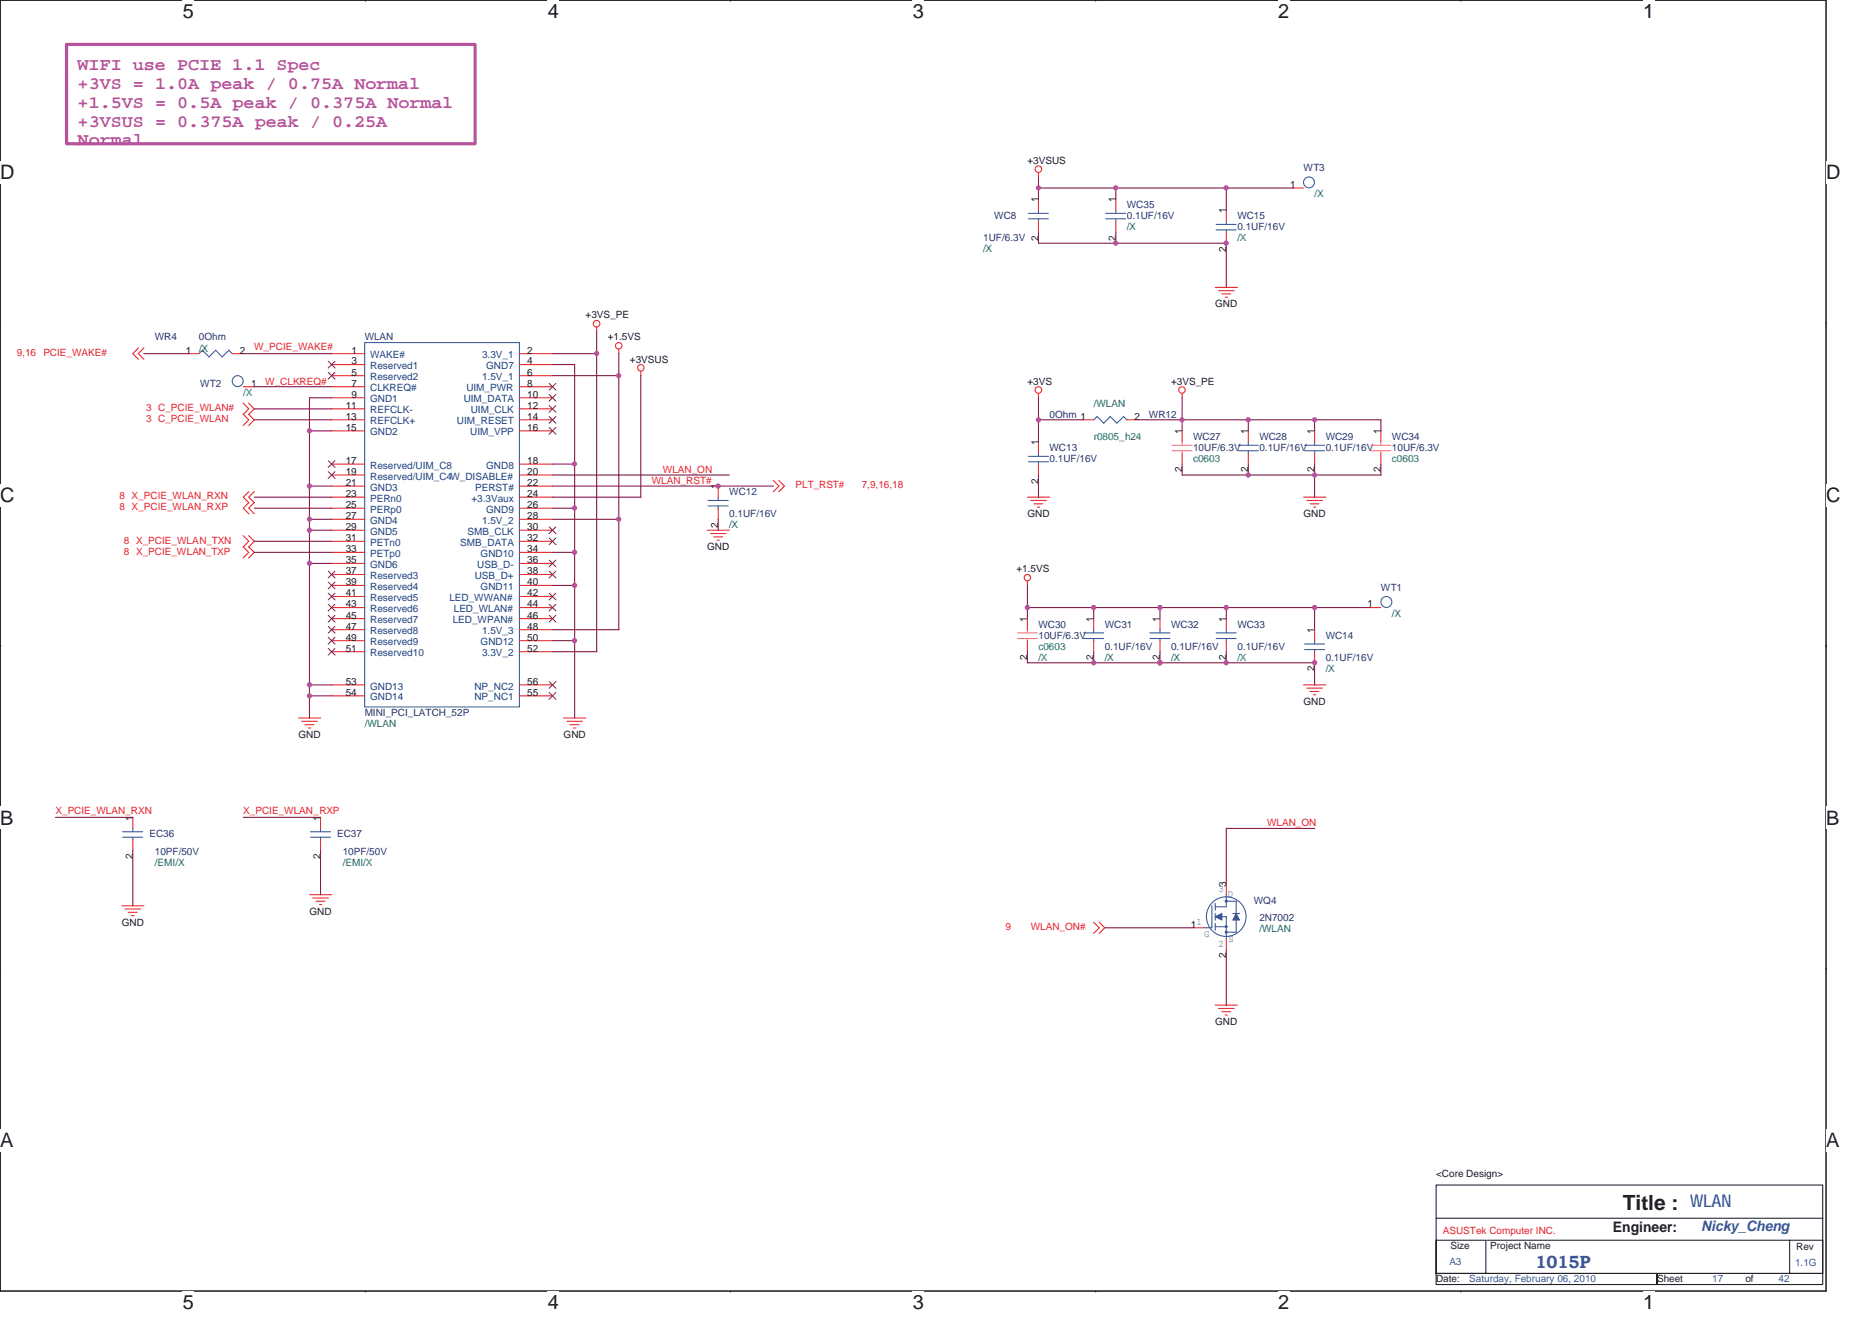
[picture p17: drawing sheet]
<svg xmlns="http://www.w3.org/2000/svg" width="297mm" height="210mm" viewBox="0 0 297 210" stroke-linecap="round" stroke-linejoin="round" font-family="sans-serif">
<defs><g id="words">
<text font-size="3.3" fill="#231f20" x="257.5" y="192.1">Title :</text>
<g font-size="3.2" fill="#231f20">
<text x="29" y="2.9">5</text>
<text x="86.9" y="2.9">4</text>
<text x="144.9" y="2.9">3</text>
<text x="202.8" y="2.9">2</text>
<text x="260.7" y="2.9">1</text>
<text x="0" y="28.4">D</text>
<text x="289.7" y="28.4">D</text>
<text x="0" y="79.6">C</text>
<text x="289.7" y="79.6">C</text>
<text x="0" y="130.9">B</text>
<text x="289.7" y="130.9">B</text>
<text x="0" y="182.1">A</text>
<text x="289.7" y="182.1">A</text>
<text x="29" y="207.7">5</text>
<text x="86.9" y="207.7">4</text>
<text x="144.9" y="207.7">3</text>
<text x="202.8" y="207.7">2</text>
<text x="260.7" y="207.7">1</text>
</g>
<g font-size="2.8" fill="#b8529f">
<text x="12.3" y="11.1">WIFI use PCIE 1.1 Spec</text>
<text x="12.3" y="17.1">+1.5VS = 0.5A peak / 0.375A Normal</text>
<text x="12.3" y="14.1">+3VS = 1.0A peak / 0.75A Normal</text>
<text x="12.3" y="23.1">Normal</text>
<text x="12.3" y="20.1">+3VSUS = 0.375A peak / 0.25A</text>
</g>
<g font-size="2.8" fill="#3a53a4">
<text x="268.2" y="191.6">WLAN</text>
<text x="243.6" y="201.2">1015P</text>
</g>
<text font-size="2.3" fill="#231f20" x="255.9" y="195.5">Engineer:</text>
<text font-size="2.3" fill="#3a53a4" x="269.9" y="195.4">Nicky_Cheng</text>
<g font-size="1.6" fill="#231f20">
<text x="163" y="26">+3VSUS</text>
<text x="204.7" y="29.8">1</text>
<text x="164.8" y="32.1" transform="rotate(-90 164.8 32.1)">1</text>
<text x="177" y="32.1" transform="rotate(-90 177 32.1)">1</text>
<text x="194.6" y="33.9" transform="rotate(-90 194.6 33.9)">1</text>
<text x="164.8" y="38.2" transform="rotate(-90 164.8 38.2)">2</text>
<text x="177" y="38.2" transform="rotate(-90 177 38.2)">2</text>
<text x="194.6" y="39.9" transform="rotate(-90 194.6 39.9)">2</text>
<text x="92.9" y="50.5">+3VS_PE</text>
<text x="192.8" y="48.8">GND</text>
<text x="29.5" y="56.1">1</text>
<text x="38.1" y="56.1">2</text>
<text x="55.7" y="56.1">1</text>
<text x="55.7" y="57.8">3</text>
<text x="55.7" y="59.6">5</text>
<text x="83.6" y="56.1">2</text>
<text x="83.6" y="57.8">4</text>
<text x="83.6" y="59.6">6</text>
<text x="96.4" y="54">+1.5VS</text>
<text x="99.9" y="57.5">+3VSUS</text>
<text x="39.8" y="61.4">1</text>
<text x="54.9" y="64.9">11</text>
<text x="55.7" y="61.4">7</text>
<text x="55.7" y="63.1">9</text>
<text x="83.6" y="61.4">8</text>
<text x="83.6" y="63.1">10</text>
<text x="83.6" y="64.9">12</text>
<text x="163" y="61">+3VS</text>
<text x="185.8" y="61">+3VS_PE</text>
<text x="54.9" y="66.6">13</text>
<text x="54.9" y="68.4">15</text>
<text x="83.6" y="66.6">14</text>
<text x="83.6" y="68.4">16</text>
<text x="164.8" y="70.7" transform="rotate(-90 164.8 70.7)">1</text>
<text x="180" y="66.6">2</text>
<text x="187.6" y="68.9" transform="rotate(-90 187.6 68.9)">1</text>
<text x="198.1" y="68.9" transform="rotate(-90 198.1 68.9)">1</text>
<text x="208.6" y="68.9" transform="rotate(-90 208.6 68.9)">1</text>
<text x="219.1" y="68.9" transform="rotate(-90 219.1 68.9)">1</text>
<text x="54.9" y="73.6">17</text>
<text x="54.9" y="75.4">19</text>
<text x="54.9" y="77.1">21</text>
<text x="83.6" y="73.6">18</text>
<text x="83.6" y="75.4">20</text>
<text x="83.6" y="77.1">22</text>
<text x="113.9" y="77.7" transform="rotate(-90 113.9 77.7)">1</text>
<text x="164.8" y="76.7" transform="rotate(-90 164.8 76.7)">2</text>
<text x="187.6" y="75" transform="rotate(-90 187.6 75)">2</text>
<text x="198.1" y="75" transform="rotate(-90 198.1 75)">2</text>
<text x="208.6" y="75" transform="rotate(-90 208.6 75)">2</text>
<text x="219.1" y="75" transform="rotate(-90 219.1 75)">2</text>
<text x="54.9" y="78.9">23</text>
<text x="54.9" y="80.6">25</text>
<text x="54.9" y="82.4">27</text>
<text x="83.6" y="78.9">24</text>
<text x="83.6" y="80.6">26</text>
<text x="83.6" y="82.4">28</text>
<text x="113.9" y="83.8" transform="rotate(-90 113.9 83.8)">2</text>
<text x="163" y="82.1">GND</text>
<text x="206.8" y="82.1">GND</text>
<text x="54.9" y="84.1">29</text>
<text x="54.9" y="85.9">31</text>
<text x="54.9" y="87.6">33</text>
<text x="54.9" y="89.4">35</text>
<text x="83.6" y="84.1">30</text>
<text x="83.6" y="85.9">32</text>
<text x="83.6" y="87.6">34</text>
<text x="83.6" y="89.4">36</text>
<text x="112.2" y="87.3">GND</text>
<text x="54.9" y="91.2">37</text>
<text x="54.9" y="92.9">39</text>
<text x="54.9" y="94.7">41</text>
<text x="83.6" y="91.2">38</text>
<text x="83.6" y="92.9">40</text>
<text x="83.6" y="94.7">42</text>
<text x="161.3" y="90.8">+1.5VS</text>
<text x="54.9" y="96.4">43</text>
<text x="54.9" y="98.2">45</text>
<text x="54.9" y="99.9">47</text>
<text x="54.9" y="101.7">49</text>
<text x="83.6" y="96.4">44</text>
<text x="83.6" y="98.2">46</text>
<text x="83.6" y="99.9">48</text>
<text x="83.6" y="101.7">50</text>
<text x="163" y="98.7" transform="rotate(-90 163 98.7)">1</text>
<text x="173.5" y="98.7" transform="rotate(-90 173.5 98.7)">1</text>
<text x="184" y="98.7" transform="rotate(-90 184 98.7)">1</text>
<text x="194.6" y="98.7" transform="rotate(-90 194.6 98.7)">1</text>
<text x="208.6" y="100.5" transform="rotate(-90 208.6 100.5)">1</text>
<text x="217" y="96.4">1</text>
<text x="54.9" y="103.4">51</text>
<text x="83.6" y="103.4">52</text>
<text x="163" y="104.8" transform="rotate(-90 163 104.8)">2</text>
<text x="173.5" y="104.8" transform="rotate(-90 173.5 104.8)">2</text>
<text x="184" y="104.8" transform="rotate(-90 184 104.8)">2</text>
<text x="194.6" y="104.8" transform="rotate(-90 194.6 104.8)">2</text>
<text x="208.6" y="106.5" transform="rotate(-90 208.6 106.5)">2</text>
<text x="54.9" y="108.7">53</text>
<text x="54.9" y="110.4">54</text>
<text x="83.6" y="108.7">56</text>
<text x="83.6" y="110.4">55</text>
<text x="206.8" y="111.9">GND</text>
<text x="47.4" y="117.1">GND</text>
<text x="89.4" y="117.1">GND</text>
<text x="21.1" y="130.3" transform="rotate(-90 21.1 130.3)">1</text>
<text x="50.8" y="130.3" transform="rotate(-90 50.8 130.3)">1</text>
<text x="21.1" y="136.3" transform="rotate(-90 21.1 136.3)">2</text>
<text x="50.8" y="136.3" transform="rotate(-90 50.8 136.3)">2</text>
<text x="194.6" y="140.8" transform="rotate(-90 194.6 140.8)">3</text>
<text x="19.3" y="146.9">GND</text>
<text x="49.1" y="145.2">GND</text>
<text x="189" y="147.2">1</text>
<text x="194.6" y="152.1" transform="rotate(-90 194.6 152.1)">2</text>
<text x="192.8" y="162.7">GND</text>
<text x="227.9" y="186.9">&lt;Core Design&gt;</text>
<text x="227.9" y="203.5">Date:</text>
<text x="230.2" y="198.3">Size</text>
<text x="236.5" y="198.3">Project Name</text>
<text x="262.9" y="203.5">Sheet</text>
<text x="276.9" y="203.5">of</text>
<text x="285" y="198.5">Rev</text>
</g>
<g font-size="1.6" fill="#2d2d72">
<text x="206.8" y="27.2">WT3</text>
<text x="157.8" y="34.8">WC8</text>
<text x="178.8" y="33">WC35</text>
<text x="178.8" y="34.8">0.1UF/16V</text>
<text x="196.3" y="34.8">WC15</text>
<text x="156" y="38.3">1UF/6.3V</text>
<text x="196.3" y="36.5">0.1UF/16V</text>
<text x="24.6" y="54">WR4</text>
<text x="31.6" y="54">0Ohm</text>
<text x="57.9" y="54">WLAN</text>
<text x="31.8" y="61.4">WT2</text>
<text x="166.5" y="66.3">0Ohm 1</text>
<text x="166.5" y="71.6">WC13</text>
<text x="182.3" y="66.3">WR12</text>
<text x="189.3" y="69.8">WC27</text>
<text x="189.3" y="71.6">10UF/6.3V</text>
<text x="199.8" y="69.8">WC28</text>
<text x="199.8" y="71.6">0.1UF/16V</text>
<text x="210.4" y="69.8">WC29</text>
<text x="210.4" y="71.6">0.1UF/16V</text>
<text x="220.9" y="69.8">WC34</text>
<text x="220.9" y="71.6">10UF/6.3V</text>
<text x="166.5" y="73.3">0.1UF/16V</text>
<text x="115.7" y="78.6">WC12</text>
<text x="115.7" y="82.1">0.1UF/16V</text>
<text x="219.1" y="93.8">WT1</text>
<text x="164.8" y="99.6">WC30</text>
<text x="164.8" y="101.4">10UF/6.3V</text>
<text x="175.3" y="99.6">WC31</text>
<text x="185.8" y="99.6">WC32</text>
<text x="196.3" y="99.6">WC33</text>
<text x="210.4" y="101.4">WC14</text>
<text x="175.3" y="103.1">0.1UF/16V</text>
<text x="185.8" y="103.1">0.1UF/16V</text>
<text x="196.3" y="103.1">0.1UF/16V</text>
<text x="210.4" y="104.9">0.1UF/16V</text>
<text x="57.9" y="113.6">MINI_PCI_LATCH_52P</text>
<text x="23.7" y="132.9">EC36</text>
<text x="24.6" y="135.7">10PF/50V</text>
<text x="53.5" y="132.9">EC37</text>
<text x="54.4" y="135.7">10PF/50V</text>
<text x="199" y="143.4">WQ4</text>
<text x="199.8" y="146.2">2N7002</text>
</g>
<g font-size="1.6" fill="#088141">
<text x="208.6" y="31.3">/X</text>
<text x="156" y="40">/X</text>
<text x="178.8" y="36.5">/X</text>
<text x="196.3" y="38.3">/X</text>
<text x="31.6" y="55.8">/X</text>
<text x="38.6" y="62.8">/X</text>
<text x="173.5" y="64.6">/WLAN</text>
<text x="173.5" y="69.8">r0805_h24</text>
<text x="189.3" y="73.3">c0603</text>
<text x="220.9" y="73.3">c0603</text>
<text x="115.7" y="83.8">/X</text>
<text x="220.9" y="97.8">/X</text>
<text x="164.8" y="103.1">c0603</text>
<text x="164.8" y="104.9">/X</text>
<text x="175.3" y="104.9">/X</text>
<text x="185.8" y="104.9">/X</text>
<text x="196.3" y="104.9">/X</text>
<text x="210.4" y="106.6">/X</text>
<text x="57.9" y="115.4">/WLAN</text>
<text x="24.6" y="137.5">/EMI/X</text>
<text x="54.4" y="137.5">/EMI/X</text>
<text x="199.8" y="148">/WLAN</text>
</g>
<g font-size="1.6" fill="#ec2426">
<text x="2.7" y="56.5">9,16</text>
<text x="6.9" y="56.5">PCIE_WAKE#</text>
<text x="40.3" y="55.6">W_PCIE_WAKE#</text>
<text x="23.2" y="65.3">3 C_PCIE_WLAN#</text>
<text x="42.1" y="61">W_CLKREQ#</text>
<text x="23.2" y="67">3 C_PCIE_WLAN</text>
<text x="103.4" y="76.8">WLAN_RST#</text>
<text x="105.2" y="75.1">WLAN_ON</text>
<text x="126.2" y="77.5">PLT_RST#</text>
<text x="136.7" y="77.5">7,9,16,18</text>
<text x="19" y="79.3">8 X_PCIE_WLAN_RXN</text>
<text x="19" y="81">8 X_PCIE_WLAN_RXP</text>
<text x="19.7" y="86.3">8 X_PCIE_WLAN_TXN</text>
<text x="19.7" y="88">8 X_PCIE_WLAN_TXP</text>
<text x="8.8" y="129.2">X_PCIE_WLAN_RXN</text>
<text x="38.6" y="129.2">X_PCIE_WLAN_RXP</text>
<text x="201.1" y="131.1">WLAN_ON</text>
<text x="159.5" y="147.6">9</text>
<text x="163.6" y="147.6">WLAN_ON#</text>
<text x="228.9" y="195.8">ASUSTek Computer INC.</text>
</g>
<g font-size="1.6" fill="#1d437e">
<text x="58.7" y="56.8">WAKE#</text>
<text x="58.7" y="58.6">Reserved1</text>
<text x="76.5" y="56.9">3.3V_1</text>
<text x="77.2" y="58.6">GND7</text>
<text x="58.7" y="60.3">Reserved2</text>
<text x="58.7" y="62.1">CLKREQ#</text>
<text x="58.7" y="63.9">GND1</text>
<text x="58.7" y="65.6">REFCLK-</text>
<text x="73.6" y="63.9">UIM_DATA</text>
<text x="74" y="62.1">UIM_PWR</text>
<text x="74.7" y="65.6">UIM_CLK</text>
<text x="76.5" y="60.3">1.5V_1</text>
<text x="58.7" y="67.3">REFCLK+</text>
<text x="58.7" y="69.1">GND2</text>
<text x="72.5" y="67.4">UIM_RESET</text>
<text x="74.6" y="69.1">UIM_VPP</text>
<text x="58.7" y="74.4">Reserved/UIM_C8</text>
<text x="58.7" y="76.1">Reserved/UIM_C4W_DISABLE#</text>
<text x="58.7" y="77.9">GND3</text>
<text x="75.4" y="77.9">PERST#</text>
<text x="77.1" y="74.4">GND8</text>
<text x="58.7" y="79.6">PERn0</text>
<text x="58.7" y="81.4">PERp0</text>
<text x="58.7" y="83.1">GND4</text>
<text x="74.8" y="79.6">+3.3Vaux</text>
<text x="76.5" y="83.1">1.5V_2</text>
<text x="77.1" y="81.4">GND9</text>
<text x="58.7" y="84.9">GND5</text>
<text x="58.7" y="86.6">PETn0</text>
<text x="58.7" y="88.4">PETp0</text>
<text x="73" y="86.6">SMB_DATA</text>
<text x="74.2" y="84.9">SMB_CLK</text>
<text x="76.3" y="88.4">GND10</text>
<text x="58.7" y="90.1">GND6</text>
<text x="58.7" y="91.9">Reserved3</text>
<text x="58.7" y="93.6">Reserved4</text>
<text x="58.7" y="95.4">Reserved5</text>
<text x="71.3" y="95.4">LED_WWAN#</text>
<text x="75.3" y="91.9">USB_D+</text>
<text x="75.7" y="90.2">USB_D-</text>
<text x="76.3" y="93.6">GND11</text>
<text x="58.7" y="97.2">Reserved6</text>
<text x="58.7" y="98.9">Reserved7</text>
<text x="58.7" y="100.7">Reserved8</text>
<text x="71.8" y="98.9">LED_WPAN#</text>
<text x="72" y="97.2">LED_WLAN#</text>
<text x="76.5" y="100.7">1.5V_3</text>
<text x="58.7" y="102.4">Reserved9</text>
<text x="58.7" y="104.2">Reserved10</text>
<text x="76.3" y="102.4">GND12</text>
<text x="76.5" y="104.2">3.3V_2</text>
<text x="58.7" y="109.4">GND13</text>
<text x="58.7" y="111.2">GND14</text>
<text x="75.3" y="109.4">NP_NC2</text>
<text x="75.3" y="111.2">NP_NC1</text>
</g>
<g font-size="1.6" fill="#3a53a4">
<text x="193.4" y="141.5">3</text>
<text x="194.8" y="142.4">D</text>
<text x="189.8" y="146.7">1</text>
<text x="191.1" y="148.7">G</text>
<text x="194.9" y="149.6">S</text>
<text x="193.4" y="150.3">2</text>
<text x="230" y="200.7">A3</text>
<text x="233.1" y="203.5">Saturday, February 06, 2010</text>
<text x="271.7" y="203.5">17</text>
<text x="282.2" y="203.5">42</text>
<text x="284.8" y="200.9">1.1G</text>
</g>
</g></defs>
<path d="M0 0h289.7v204.9h-289.7z" fill="none" stroke="#231f20" stroke-width=".17"/>
<g fill="#fff">
<path d="M29 0h1.8v3.6h-1.8z"/>
<path d="M29 204.9h1.8v3.5h-1.8z"/>
</g>
<path d="M58 0h.1M58 204.9h.1" fill="none" stroke="#231f20" stroke-width=".17"/>
<g fill="#fff">
<path d="M86.9 0h1.8v3.6h-1.8z"/>
<path d="M86.9 204.9h1.8v3.5h-1.8z"/>
</g>
<path d="M115.9 0h.1M115.9 204.9h.1" fill="none" stroke="#231f20" stroke-width=".17"/>
<g fill="#fff">
<path d="M144.9 0h1.7v3.6h-1.7z"/>
<path d="M144.9 204.9h1.7v3.5h-1.7z"/>
</g>
<path d="M173.9 0h.1M173.9 204.9h.1" fill="none" stroke="#231f20" stroke-width=".17"/>
<g fill="#fff">
<path d="M202.8 0h1.8v3.6h-1.8z"/>
<path d="M202.8 204.9h1.8v3.5h-1.8z"/>
</g>
<path d="M231.8 0h.1M231.8 204.9h.1" fill="none" stroke="#231f20" stroke-width=".17"/>
<g fill="#fff">
<path d="M260.7 0h1.8v3.6h-1.8z"/>
<path d="M260.7 204.9h1.8v3.5h-1.8z"/>
<path d="M0 25.6h2.3v3.5h-2.3z"/>
<path d="M289.7 25.6h2.3v3.5h-2.3z"/>
<path d="M0 76.8h2.3v3.5h-2.3z"/>
<path d="M289.7 76.8h2.3v3.5h-2.3z"/>
</g>
<path d="M0 51.2h.1M289.7 51.2h.1" fill="none" stroke="#231f20" stroke-width=".17"/>
<g fill="#fff">
<path d="M0 128.1h2.1v3.5h-2.1z"/>
<path d="M289.7 128.1h2.1v3.5h-2.1z"/>
</g>
<path d="M0 102.5h.1M289.7 102.5h.1" fill="none" stroke="#231f20" stroke-width=".17"/>
<path d="M0 102.5h.1" fill="none" stroke="#231f20" stroke-width=".16"/>
<path d="M289.7 102.5h.1" fill="none" stroke="#231f20" stroke-width=".16"/>
<g fill="#fff">
<path d="M0 179.3h2.2v3.5h-2.2z"/>
<path d="M289.7 179.3h2.2v3.5h-2.2z"/>
</g>
<path d="M0 153.7h.1M289.7 153.7h.1M227.9 188.1h61.3v14h-61.3zM227.9 196.8h7.9v5.3h-7.9zM227.9 193.4h61.3M235.9 196.8h48.1M284 196.8h5.2v5.3h-5.2zM227.9 202.1h35v1.8h-35zM262.9 202.1h26.3v1.8h-26.3z" fill="none" stroke="#231f20" stroke-width=".17"/>
<path d="M10.6 7h64.8v15.8h-64.8z" fill="none" stroke="#b8529f" stroke-width=".51"/>
<g fill="none" stroke="#ec2426" stroke-width=".17">
<path d="M164.8 27.4v.7M164.8 31.6v1.7M164.8 35.1v1.7M177.1 31.6v1.7M177.1 35.1v1.7M194.6 33.3v1.8M194.6 36.8v1.8M205.1 29.8h1.7M22 55.2l-.9 .9 .9 .9M22.8 55.2l-.9 .9 .9 .9M29.8 56.1h1.8M36.8 56.1h1.8"/>
<path d="M52.6 56.1h5.3M52.6 57.9h5.3M52.6 59.6h5.3M82.4 56.1h5.3M82.4 57.9h5.3M82.4 59.6h5.3M94.7 51.9v.7M98.2 55.4v.8M101.7 58.9v.7M192.8 45.6h3.6M193.4 46.1h2.4M193.9 46.6h1.4"/>
<path d="M194.4 47.2h.4M38.6 64l.9 .9-.9 .9M38.6 65.7l.9 .9-.9 .9M38.6 61.4h1.7M39.5 64l.8 .9-.8 .9M39.5 65.7l.8 .9-.8 .9M39.5 78l-.9 .9 .9 .9M39.5 79.8l-.9 .9 .9 .9M40.4 78l-.9 .9 .9 .9M40.4 79.8l-.9 .9 .9 .9M52.6 78.9h5.3M52.6 66.6h5.3"/>
<path d="M52.6 61.4h5.3M52.6 63.1h5.3M52.6 64.9h5.3M52.6 68.4h5.3M52.6 73.7h5.3M52.6 75.4h5.3M52.6 77.1h5.3M82.4 78.9h5.3M82.4 66.6h5.3M82.4 61.4h5.3M82.4 63.1h5.3M82.4 64.9h5.3"/>
<path d="M82.4 68.4h5.3M82.4 73.7h5.3M82.4 75.4h5.3M82.4 77.1h5.3M122.7 76.3l.9 .8-.9 1M123.6 76.3l.9 .8-.9 1M163 78.9h3.6M163.6 79.4h2.4M164.1 80h1.4M164.8 62.4v.8M164.8 70.1v1.8M164.8 73.7v1.7"/>
<path d="M171.8 66.6h1.7M178.8 66.6h1.7M187.6 62.4v.8M187.6 68.4v1.7M187.6 71.9v1.8M198.1 68.4v1.7M198.1 71.9v1.8M206.8 78.9h3.6M207.4 79.4h2.4M207.9 80h1.4M38.6 85l.9 .9-.9 .9M38.6 86.8l.9 .9-.9 .9"/>
<path d="M39.5 85l.8 .9-.8 .9M39.5 86.8l.8 .9-.8 .9M52.6 84.2h5.3M52.6 80.7h5.3M52.6 82.4h5.3M52.6 85.9h5.3M52.6 87.7h5.3M52.6 89.4h5.3M52.6 91.2h5.3M52.6 92.9h5.3M52.6 94.7h5.3M52.6 96.4h5.3"/>
<path d="M52.6 98.2h5.3M52.6 99.9h5.3M82.4 84.2h5.3M82.4 80.7h5.3M82.4 82.4h5.3M82.4 85.9h5.3M82.4 87.7h5.3M82.4 89.4h5.3M82.4 91.2h5.3M82.4 92.9h5.3M82.4 94.7h5.3M82.4 96.4h5.3"/>
<path d="M82.4 98.2h5.3M82.4 99.9h5.3M112.2 84.2h3.5M112.7 84.7h2.5M113.2 85.2h1.5M113.8 85.7h.3M163 92.2v.7M163 98.2v1.7M164.6 80.5h.4M173.5 98.2v1.7M184.1 98.2v1.7M208.4 80.5h.4"/>
<path d="M208.6 99.9v1.8M47.4 114h3.5M47.9 114.5h2.5M48.4 115h1.4M48.9 115.5h.4M52.6 108.7h5.3M52.6 101.7h5.3M52.6 103.4h5.3M52.6 110.4h5.3M82.4 108.7h5.3M82.4 101.7h5.3M82.4 103.4h5.3"/>
<path d="M82.4 110.4h5.3M89.4 114h3.5M90 114.5h2.4M90.4 115h1.5M91 115.5h.4M163 101.7v1.7M173.5 101.7v1.7M184.1 101.7v1.7M206.8 108.7h3.6M207.4 109.2h2.4M207.9 109.7h1.4M208.4 110.3h.4"/>
<path d="M208.6 103.4v1.8M21.1 129.7v1.8M21.1 133.2v1.8M50.9 129.7v1.8M50.9 133.2v1.8M19.3 143.8h3.5M19.9 144.3h2.4M20.3 144.8h1.5M20.9 145.3h.4M49.1 142h3.5M49.6 142.5h2.5M50.1 143h1.5"/>
<path d="M50.7 143.6h.4M173.5 146.4l.9 .9-.9 .9M174.4 146.4l.9 .9-.9 .9M192.8 159.5h3.6M193.4 160.1h2.4M193.9 160.6h1.4M194.4 161.1h.4"/>
<circle cx="164.8" cy="26.8" r=".52"/>
<circle cx="94.7" cy="51.4" r=".52"/>
<circle cx="98.2" cy="54.9" r=".52"/>
<circle cx="101.7" cy="58.4" r=".52"/>
<circle cx="164.8" cy="61.9" r=".52"/>
<circle cx="187.5" cy="61.9" r=".52"/>
<circle cx="163" cy="91.7" r=".51"/>
</g>
<g fill="none" stroke="#3a53a4" stroke-width=".17">
<path d="M163.2 33.9h3.2M163.2 34.7h3.2M164.8 33.3v.6M164.8 34.7v.4M175.4 33.9h3.2M175.4 34.7h3.2M177.1 33.3v.6M177.1 34.7v.4M193 35.6h3.1M193 36.5h3.1M194.6 35.1v.5M194.6 36.5v.4"/>
<path d="M32.1 55.6l1.1 1.1M32.1 55.6l-.5 .5M34.2 55.6l-1 1M36.3 55.6l.6 .6M36.3 55.6l-1 1.1-1.1-1.1M57.9 54.4h24.5v57.8h-24.5zM163.2 72.4h3.2M163.2 73.3h3.2M164.8 71.9v.5M164.8 73.3v.4M174.1 66.1l1.1 1.1M174.1 66.1l-.6 .5"/>
<path d="M176.2 66.1l1 1.1M176.2 66.1l-1.1 1.1M178.3 66.1l.5 .6M178.3 66.1l-1.1 1.1M196.5 70.7h3.2M196.5 71.5h3.2M198.1 70.1v.6M198.1 71.5v.4M173.5 99.9v.6M184.1 99.9v.6M172 100.5h3.1M172 101.3h3.1"/>
<path d="M173.5 101.3v.4M182.5 100.5h3.1M182.5 101.3h3.1M184.1 101.3v.4M207 102.2h3.2M207 103.1h3.2M208.6 101.7v.5M208.6 103.1v.4M19.5 132h3.1M19.5 132.9h3.1M21.1 131.5v.5M21.1 132.9v.4"/>
<path d="M49.3 132h3.1M49.3 132.9h3.1M50.9 131.5v.5M50.9 132.9v.4M192.3 143.7v3.6h-1.2M192.8 143.4v1.1M192.8 145v1M192.8 146.6v1M192.8 143.9h1.8M192.8 147.1h1.8M192.8 145.5h1.8M194.6 142v1.9"/>
<path d="M194.6 145.5v3.5M194.6 143h1.6l-.1 5h-1.5M195.6 145h1.1"/>
<circle cx="207.7" cy="28.9" r=".87"/>
<circle cx="37.7" cy="60.5" r=".87"/>
<circle cx="194.6" cy="145.5" r="3.1"/>
</g>
<g fill="none" stroke="#7f431c" stroke-width=".16">
<path d="M52.1 57.3l1.1 1.1M52.1 59.1l1.1 1.1M53.1 57.3l-1 1.1M53.1 59.1l-1 1.1M52.1 73.1l1.1 1.1M52.1 74.9l1.1 1M53.1 73.1l-1 1.1M53.1 74.9l-1 1M87.1 60.9l1.1 1M87.1 62.6l1.1 1.1M87.1 64.4l1.1 1M87.1 66.1l1.1 1.1"/>
<path d="M87.1 67.9l1.1 1M88.2 60.9l-1.1 1M88.2 62.6l-1.1 1.1M88.2 66.1l-1.1 1.1M88.2 67.9l-1.1 1M88.2 64.4l-1.1 1M52.1 90.7l1.1 1M52.1 92.4l1.1 1.1M52.1 94.1l1.1 1.1M52.1 95.9l1.1 1.1M52.1 97.7l1.1 1M52.1 99.4l1.1 1.1"/>
<path d="M53.1 90.7l-1 1M53.1 92.4l-1 1.1M53.1 94.1l-1 1.1M53.1 95.9l-1 1.1M53.1 97.7l-1 1M53.1 99.4l-1 1.1M87.1 83.6l1.1 1.1M87.1 85.4l1.1 1.1M87.1 88.9l1.1 1.1M87.1 90.7l1.1 1M87.1 94.1l1.1 1.1M87.1 95.9l1.1 1.1"/>
<path d="M87.1 97.7l1.1 1M88.2 83.6l-1.1 1.1M88.2 85.4l-1.1 1.1M88.2 88.9l-1.1 1.1M88.2 90.7l-1.1 1M88.2 94.1l-1.1 1.1M88.2 95.9l-1.1 1.1M88.2 97.7l-1.1 1M52.1 101.2l1.1 1M52.1 102.9l1.1 1.1M53.1 101.2l-1 1M53.1 102.9l-1 1.1"/>
<path d="M87.1 108.2l1.1 1.1M87.1 109.9l1.1 1.1M88.2 108.2l-1.1 1.1M88.2 109.9l-1.1 1.1"/>
</g>
<path d="M186 70.7h3.1M186 71.5h3.1M187.6 70.1v.6M187.6 71.5v.4M163 99.9v.6M161.4 100.5h3.2M161.4 101.3h3.2M163 101.3v.4" fill="none" stroke="#f37f81" stroke-width=".17"/>
<path d="M194.5 142.9h.2v.3h-.2z" fill-rule="evenodd" fill="#3a53a4"/>
<path d="M194.5 142.9h.2v.3h-.2z" fill="none" stroke="#3a53a4" stroke-width=".17"/>
<path d="M194.5 147h.2v.2h-.2z" fill-rule="evenodd" fill="#3a53a4"/>
<path d="M194.5 147h.2v.2h-.2z" fill="none" stroke="#3a53a4" stroke-width=".17"/>
<path d="M194.5 147.8h.2v.3h-.2z" fill-rule="evenodd" fill="#3a53a4"/>
<path d="M194.5 147.8h.2v.3h-.2z" fill="none" stroke="#3a53a4" stroke-width=".17"/>
<path d="M196.1 145l.6 1h-1.1z" fill="#3a53a4"/>
<path d="M196.1 145l.6 1h-1.1z" fill="none" stroke="#3a53a4" stroke-width=".17"/>
<path d="M192.8 145.5l1.1-.5v1z" fill="#3a53a4"/>
<g fill="none" stroke="#3a53a4" stroke-width=".17">
<path d="M112.3 79.4h3.2M114 78.9v.5M207 70.7h3.2M207 71.5h3.2M208.6 70.1v.6M208.6 71.5v.4M112.3 80.3h3.2M114 80.3v.4M194.6 99.9v.6M193 100.5h3.1M193 101.3h3.1M194.6 101.3v.4"/>
<path d="M192.8 145.5l1.1-.5v1z"/>
<circle cx="220" cy="95.5" r=".87"/>
</g>
<path d="M114 77.1v1.8M208.6 68.4v1.7M208.6 71.9v1.8M219.1 68.4v1.7M219.1 71.9v1.8M114 80.7v1.7M194.6 98.2v1.7M217.4 96.4h1.7M194.6 101.7v1.7M189.3 147.3h1.8M194.6 140.2v1.8M194.6 149v1.8" fill="none" stroke="#ec2426" stroke-width=".17"/>
<path d="M217.5 70.7h3.2M217.5 71.5h3.2M219.1 70.1v.6M219.1 71.5v.4" fill="none" stroke="#f37f81" stroke-width=".17"/>
<g fill="none" stroke="#7f1542" stroke-width=".17">
<path d="M164.8 28.1v3.5M164.8 36.8v1.8M164.8 29.8h40.3M164.8 38.6h29.8M177.1 29.8v1.8M177.1 36.8v1.8M194.6 29.8v3.6M194.6 38.6v7M22.8 56.1h7.1M38.6 56.1h14M87.7 59.6h10.5M87.7 57.9h3.5v56.1"/>
<path d="M87.7 56.1h7M94.7 52.6v50.9l-7-.1M98.2 56.1v43.9M101.7 59.6v19.3M40.3 61.4h12.3M40.3 66.6h12.3M40.3 64.9h12.3M40.3 78.9h12.3M49.1 77.1h3.5M49.1 68.4h3.5M52.6 63.1h-3.5v50.9M87.7 78.9h14"/>
<path d="M87.7 75.4h28M87.7 77.1h35M87.7 73.7h3.5M164.8 66.6h7M164.8 63.1v7.1M164.8 75.4v3.5M180.5 66.6h38.6v1.8M187.6 73.7v1.7h31.5v-1.7M187.6 63.1v5.3M198.1 66.6v1.8M198.1 73.7v1.7M208.6 66.6v1.8"/>
<path d="M208.6 73.7v5.2M40.3 80.7h12.3M40.3 85.9h12.3M40.3 87.7h12.3M49.1 82.4h3.5M49.1 89.4h3.5M49.1 84.2h3.5M87.7 80.7h3.5M87.7 82.4h10.5M87.7 99.9h10.5M87.7 87.7h3.5M87.7 92.9h3.5"/>
<path d="M114 82.4v1.8M163 96.4h54.4M163 92.9v5.3M173.5 96.4v1.8M184.1 96.4v1.8M194.6 96.4v1.8M208.6 96.4v3.6M49.1 108.7h3.5M49.1 110.4h3.5M87.7 101.7h3.5M163 103.4v1.8h45.6M173.5 103.4v1.8"/>
<path d="M184.1 103.4v1.8M194.6 103.4v1.8M208.6 105.2v3.5M8.8 129.7h12.3M21.1 135v8.8M38.6 129.7h12.3M50.9 135v7M208.6 131.5h-14v8.8M175.3 147.3h14M194.6 150.8v8.8"/>
</g>
<circle cx="98.2" cy="59.6" r=".34" fill="#b8529f"/>
<circle cx="98.2" cy="59.6" r=".34" fill="none" stroke="#b8529f" stroke-width=".17"/>
<circle cx="98.2" cy="82.4" r=".34" fill="#b8529f"/>
<circle cx="98.2" cy="82.4" r=".34" fill="none" stroke="#b8529f" stroke-width=".17"/>
<circle cx="114" cy="77.1" r=".35" fill="#b8529f"/>
<circle cx="114" cy="77.1" r=".35" fill="none" stroke="#b8529f" stroke-width=".17"/>
<circle cx="94.7" cy="56.1" r=".34" fill="#b8529f"/>
<circle cx="94.7" cy="56.1" r=".34" fill="none" stroke="#b8529f" stroke-width=".17"/>
<circle cx="91.2" cy="80.6" r=".34" fill="#b8529f"/>
<circle cx="91.2" cy="80.6" r=".34" fill="none" stroke="#b8529f" stroke-width=".17"/>
<circle cx="49.1" cy="77.1" r=".34" fill="#b8529f"/>
<circle cx="49.1" cy="77.1" r=".34" fill="none" stroke="#b8529f" stroke-width=".17"/>
<circle cx="49.1" cy="108.7" r=".34" fill="#b8529f"/>
<circle cx="49.1" cy="108.7" r=".34" fill="none" stroke="#b8529f" stroke-width=".17"/>
<circle cx="184" cy="96.4" r=".35" fill="#b8529f"/>
<circle cx="184" cy="96.4" r=".35" fill="none" stroke="#b8529f" stroke-width=".17"/>
<circle cx="194.6" cy="96.4" r=".34" fill="#b8529f"/>
<circle cx="194.6" cy="96.4" r=".34" fill="none" stroke="#b8529f" stroke-width=".17"/>
<circle cx="163" cy="96.4" r=".34" fill="#b8529f"/>
<circle cx="163" cy="96.4" r=".34" fill="none" stroke="#b8529f" stroke-width=".17"/>
<circle cx="173.5" cy="96.4" r=".34" fill="#b8529f"/>
<circle cx="173.5" cy="96.4" r=".34" fill="none" stroke="#b8529f" stroke-width=".17"/>
<circle cx="208.6" cy="96.4" r=".34" fill="#b8529f"/>
<circle cx="208.6" cy="96.4" r=".34" fill="none" stroke="#b8529f" stroke-width=".17"/>
<circle cx="198.1" cy="66.6" r=".34" fill="#b8529f"/>
<circle cx="198.1" cy="66.6" r=".34" fill="none" stroke="#b8529f" stroke-width=".17"/>
<circle cx="208.6" cy="66.6" r=".34" fill="#b8529f"/>
<circle cx="208.6" cy="66.6" r=".34" fill="none" stroke="#b8529f" stroke-width=".17"/>
<circle cx="198.1" cy="75.4" r=".34" fill="#b8529f"/>
<circle cx="198.1" cy="75.4" r=".34" fill="none" stroke="#b8529f" stroke-width=".17"/>
<circle cx="187.6" cy="66.6" r=".34" fill="#b8529f"/>
<circle cx="187.6" cy="66.6" r=".34" fill="none" stroke="#b8529f" stroke-width=".17"/>
<circle cx="49.1" cy="82.4" r=".34" fill="#b8529f"/>
<circle cx="49.1" cy="82.4" r=".34" fill="none" stroke="#b8529f" stroke-width=".17"/>
<circle cx="49.1" cy="84.2" r=".34" fill="#b8529f"/>
<circle cx="49.1" cy="84.2" r=".34" fill="none" stroke="#b8529f" stroke-width=".17"/>
<circle cx="208.6" cy="105.2" r=".34" fill="#b8529f"/>
<circle cx="208.6" cy="105.2" r=".34" fill="none" stroke="#b8529f" stroke-width=".17"/>
<circle cx="91.2" cy="92.9" r=".34" fill="#b8529f"/>
<circle cx="91.2" cy="92.9" r=".34" fill="none" stroke="#b8529f" stroke-width=".17"/>
<circle cx="49.1" cy="110.4" r=".34" fill="#b8529f"/>
<circle cx="49.1" cy="110.4" r=".34" fill="none" stroke="#b8529f" stroke-width=".17"/>
<circle cx="173.5" cy="105.2" r=".34" fill="#b8529f"/>
<circle cx="173.5" cy="105.2" r=".34" fill="none" stroke="#b8529f" stroke-width=".17"/>
<circle cx="184" cy="105.2" r=".35" fill="#b8529f"/>
<circle cx="184" cy="105.2" r=".35" fill="none" stroke="#b8529f" stroke-width=".17"/>
<circle cx="184" cy="105.2" r=".35" fill="#b8529f"/>
<circle cx="184" cy="105.2" r=".35" fill="none" stroke="#b8529f" stroke-width=".17"/>
<circle cx="194.6" cy="105.2" r=".34" fill="#b8529f"/>
<circle cx="194.6" cy="105.2" r=".34" fill="none" stroke="#b8529f" stroke-width=".17"/>
<circle cx="49.1" cy="89.4" r=".34" fill="#b8529f"/>
<circle cx="49.1" cy="89.4" r=".34" fill="none" stroke="#b8529f" stroke-width=".17"/>
<circle cx="208.6" cy="75.4" r=".34" fill="#b8529f"/>
<circle cx="208.6" cy="75.4" r=".34" fill="none" stroke="#b8529f" stroke-width=".17"/>
<circle cx="49.1" cy="68.4" r=".34" fill="#b8529f"/>
<circle cx="49.1" cy="68.4" r=".34" fill="none" stroke="#b8529f" stroke-width=".17"/>
<circle cx="91.2" cy="87.7" r=".34" fill="#b8529f"/>
<circle cx="91.2" cy="87.7" r=".34" fill="none" stroke="#b8529f" stroke-width=".17"/>
<circle cx="91.2" cy="101.7" r=".34" fill="#b8529f"/>
<circle cx="91.2" cy="101.7" r=".34" fill="none" stroke="#b8529f" stroke-width=".17"/>
<circle cx="91.2" cy="73.6" r=".34" fill="#b8529f"/>
<circle cx="91.2" cy="73.6" r=".34" fill="none" stroke="#b8529f" stroke-width=".17"/>
<circle cx="164.8" cy="66.6" r=".34" fill="#b8529f"/>
<circle cx="164.8" cy="66.6" r=".34" fill="none" stroke="#b8529f" stroke-width=".17"/>
<circle cx="194.6" cy="29.8" r=".34" fill="#b8529f"/>
<circle cx="194.6" cy="29.8" r=".34" fill="none" stroke="#b8529f" stroke-width=".17"/>
<circle cx="194.6" cy="38.6" r=".34" fill="#b8529f"/>
<circle cx="194.6" cy="38.6" r=".34" fill="none" stroke="#b8529f" stroke-width=".17"/>
<circle cx="164.8" cy="29.8" r=".34" fill="#b8529f"/>
<circle cx="164.8" cy="29.8" r=".34" fill="none" stroke="#b8529f" stroke-width=".17"/>
<circle cx="177" cy="29.8" r=".34" fill="#b8529f"/>
<circle cx="177" cy="29.8" r=".34" fill="none" stroke="#b8529f" stroke-width=".17"/>
<circle cx="177" cy="38.6" r=".34" fill="#b8529f"/>
<circle cx="177" cy="38.6" r=".34" fill="none" stroke="#b8529f" stroke-width=".17"/>
<use href="#words"/>
</svg>
